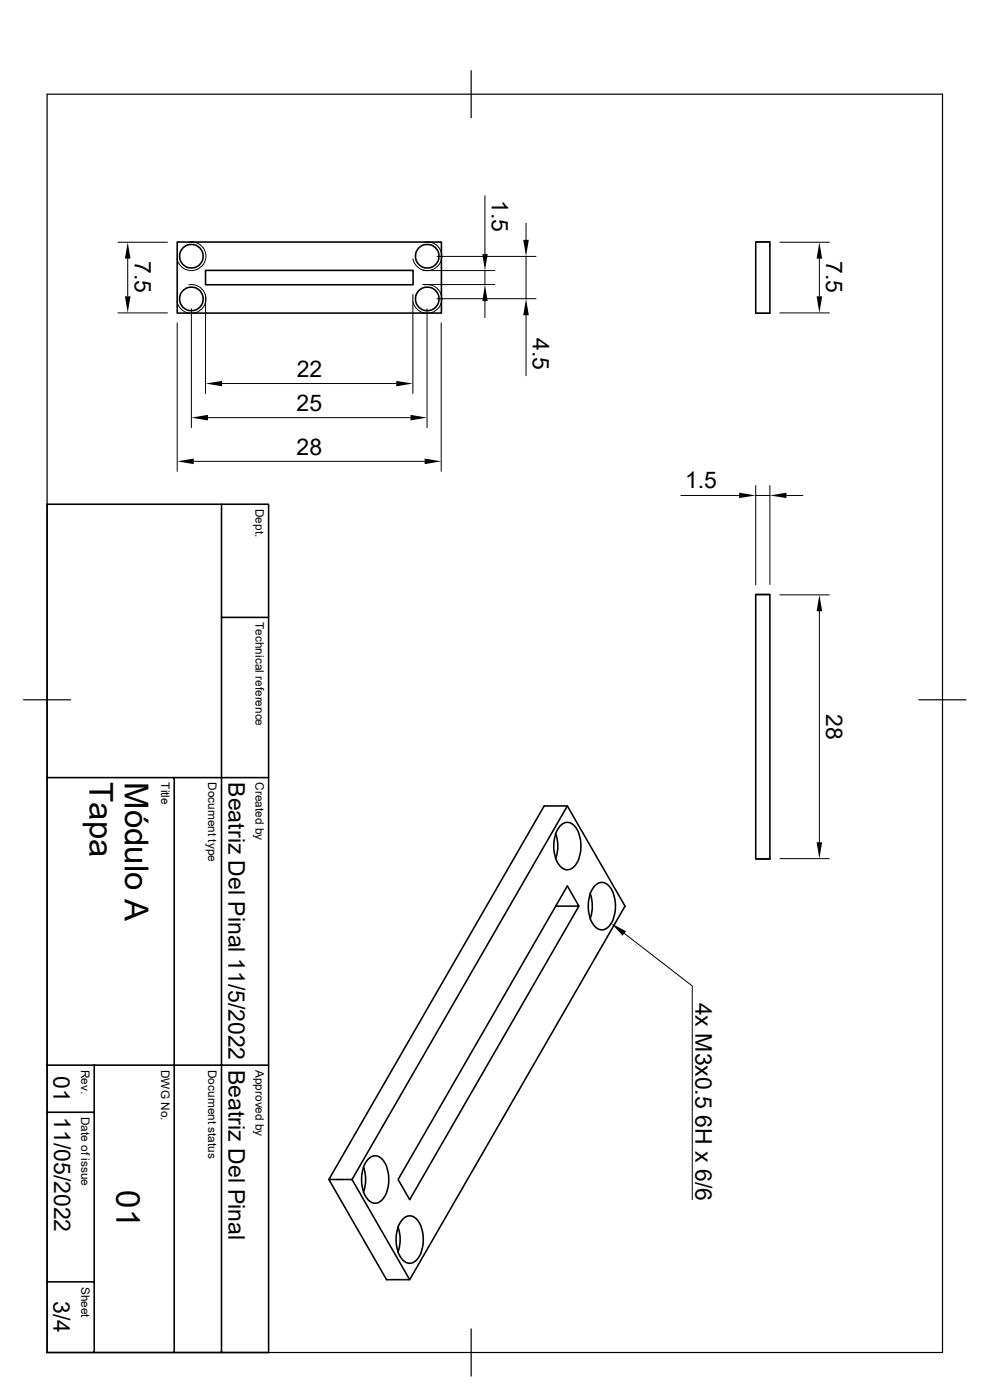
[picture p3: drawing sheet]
<svg xmlns="http://www.w3.org/2000/svg" width="210mm" height="297mm" viewBox="0 0 210 297" stroke-linecap="round" stroke-linejoin="round" font-family="sans-serif">
<defs><g id="words">
<g font-size="7">
<text x="19" y="165.9" transform="rotate(90 19 165.9)">Tapa</text>
<text x="26.5" y="165.9" transform="rotate(90 26.5 165.9)">Módulo A</text>
<text x="24.7" y="252.6" transform="rotate(90 24.7 252.6)">01</text>
</g>
<g font-size="4.9">
<text x="104.3" y="42.4" transform="rotate(90 104.3 42.4)">1.5</text>
<text x="28.6" y="55.5" transform="rotate(90 28.6 55.5)">7.5</text>
<text x="175.3" y="55.5" transform="rotate(90 175.3 55.5)">7.5</text>
<text x="113" y="71.7" transform="rotate(90 113 71.7)">4.5</text>
<text x="63" y="80">22</text>
<text x="62.9" y="87.1">25</text>
<text x="62.9" y="96.4">28</text>
<text x="145.3" y="103.6">1.5</text>
<text x="175.3" y="151.5" transform="rotate(90 175.3 151.5)">28</text>
<text x="48.5" y="165.9" transform="rotate(90 48.5 165.9)">Beatriz Del Pinal 11/5/2022</text>
<text x="147.6" y="212.7" transform="rotate(90 147.6 212.7)">4x M3x0.5 6H x 6/6</text>
<text x="48.5" y="226.9" transform="rotate(90 48.5 226.9)">Beatriz Del Pinal</text>
<text x="11.3" y="228.2" transform="rotate(90 11.3 228.2)">01</text>
<text x="11.5" y="236.9" transform="rotate(90 11.5 236.9)">11/05/2022</text>
<text x="11.3" y="276.1" transform="rotate(90 11.3 276.1)">3/4</text>
</g>
<g font-size="2.5">
<text x="54.2" y="108" transform="rotate(90 54.2 108)">Dept.</text>
<text x="54.2" y="132" transform="rotate(90 54.2 132)">Technical reference</text>
<text x="34.2" y="165.9" transform="rotate(90 34.2 165.9)">Title</text>
<text x="44.2" y="165.9" transform="rotate(90 44.2 165.9)">Document type</text>
<text x="54.2" y="165.9" transform="rotate(90 54.2 165.9)">Created by</text>
<text x="17.2" y="227" transform="rotate(90 17.2 227)">Rev.</text>
<text x="34.2" y="226.9" transform="rotate(90 34.2 226.9)">DWG No.</text>
<text x="44.2" y="226.9" transform="rotate(90 44.2 226.9)">Document status</text>
<text x="54.2" y="226.9" transform="rotate(90 54.2 226.9)">Approved by</text>
<text x="17.2" y="236.9" transform="rotate(90 17.2 236.9)">Date of issue</text>
<text x="17.2" y="273" transform="rotate(90 17.2 273)">Sheet</text>
</g>
</g></defs>
<g fill="none" stroke="#000" stroke-width=".34">
<path d="M37.6 51.4h56v15h-56zM43.6 57.4h44v3h-44zM160.3 51.4h3v15h-3zM10 107h47v179.9h-47zM47 107v179.9M47 131h10M160.3 126.2h3v56h-3zM10 165h47M37 165v121.9M117.9 176.8a8.1 8.1 0 0 1 0 5.4M118.9 175.2a1.96 1.96 0 0 1 3.3 .4 7.5 7.5 0 0 1-.4 8.2 1.96 1.96 0 0 1-3.3-.4 7.5 7.5 0 0 1 .4-8.2zM120.4 171l-45.7 79.2"/>
<path d="M117.9 192.2h4.9l-2.4-4.2-35.9 62.2 2.4 4.3 35.9-62.3M125.2 189.5a8.1 8.1 0 0 1 0 5.4M126.2 187.9a1.96 1.96 0 0 1 3.3 .4 7.5 7.5 0 0 1-.3 8.3 1.96 1.96 0 0 1-3.3-.5 7.5 7.5 0 0 1 .3-8.2zM10 236h10M10 226h47M20 226v60.9M69.8 250.2l12.2 21.3h4.9l45.7-79.3-12.2-21.2h-5l-45.6 79.2h4.9l12.2 21.3M77.1 247.5a8.1 8.1 0 0 1 0 5.4M78.1 245.9a1.96 1.96 0 0 1 3.3 .4 7.5 7.5 0 0 1-.3 8.3 1.96 1.96 0 0 1-3.3-.5 7.5 7.5 0 0 1 .3-8.2zM85.4 258.7a1.96 1.96 0 0 1 3.3 .4 7.5 7.5 0 0 1-.3 8.2 1.96 1.96 0 0 1-3.3-.4 7.5 7.5 0 0 1 .3-8.2zM10 271.9h10M84.4 260.3a8.1 8.1 0 0 1 0 5.4"/>
<circle cx="40.6" cy="54.3" r="2.51"/>
<circle cx="90.6" cy="54.3" r="2.51"/>
<circle cx="40.6" cy="63.4" r="2.51"/>
<circle cx="90.6" cy="63.4" r="2.51"/>
</g>
<g fill="none" stroke="#000" stroke-width=".21">
<path d="M25 51.4h10.5M27.1 54.9v8M40 51.4a3.1 3.1 0 0 1 3.6 2.4 3.1 3.1 0 0 1-2.5 3.6 3.1 3.1 0 0 1-3.6-2.5M89.7 57.4h15.3M90.1 51.4a3.1 3.1 0 0 1 3.5 2.4 3.1 3.1 0 0 1-2.5 3.6 3.1 3.1 0 0 1-3.5-2.5M92.7 54.4h21M102.9 41.5v12.4M102.9 57.4v3M111.6 47.4v3.5M111.6 54.4v9M160.3 51.3h3M165.4 51.4h10.5"/>
<path d="M173.8 54.9v8M25 66.4h10.5M37.6 68.5v31.5M40 60.4a3.1 3.1 0 0 1 3.6 2.5 3.1 3.1 0 0 1-2.5 3.6 3.1 3.1 0 0 1-3.6-2.5M40.6 65.5v25.2M43.6 62.5v21M87.6 62.5v21M89.7 60.4h15.3M90.1 60.4a3.1 3.1 0 0 1 3.5 2.5 3.1 3.1 0 0 1-2.5 3.6 3.1 3.1 0 0 1-3.5-2.5M90.6 65.5v25.2M92.7 63.4h21M93.6 68.5v31.5"/>
<path d="M102.9 63.9v3.5M111.6 66.9v12.8M160.3 66.5h3M165.4 66.4h10.5M41.1 97.9h49M44.1 88.6h43M47.1 81.4h37M144.4 105.1h12.4M160.3 103v21.1M160.3 105.1h3M163.3 103v21M166.8 105.1h3.5"/>
<path d="M160.3 126.1h3M165.4 126.2h10.5M173.8 129.7v49M132.5 198l14.4 11.2v45.3M160.3 182.3h3M165.4 182.2h10.5"/>
</g>
<path d="M10 20h189.9v266.9h-189.9zM99.9 15v10M5 148.5h10M194.9 148.5h10M99.9 281.9v10" fill="none" stroke="#000" stroke-width=".25"/>
<g fill="#000">
<path d="M27.1 51.4l.6 3.5h-1.2zM102.3 53.9h1.2l-.6 3.5zM111 50.9h1.2l-.6 3.5zM173.8 51.4l.6 3.5h-1.2zM26.5 62.9h1.2l-.6 3.5zM102.9 60.4l.6 3.5h-1.2zM111.6 63.4l.6 3.5h-1.2zM173.2 62.9h1.2l-.6 3.5zM37.6 97.9l3.5-.6v1.2zM40.6 88.6l3.5-.6v1.2zM43.6 81.4l3.5-.6v1.2zM84.1 80.8l3.5 .6-3.5 .6z"/>
<path d="M87.1 88l3.5 .6-3.5 .6zM90.1 97.3l3.5 .6-3.5 .6zM156.8 104.5l3.5 .6-3.5 .6zM163.3 105.1l3.5-.6v1.2zM173.8 126.2l.6 3.5h-1.2zM173.2 178.7h1.2l-.6 3.5zM129.7 195.9l3.1 1.7-.7 .9z"/>
</g>
<use href="#words"/>
</svg>
